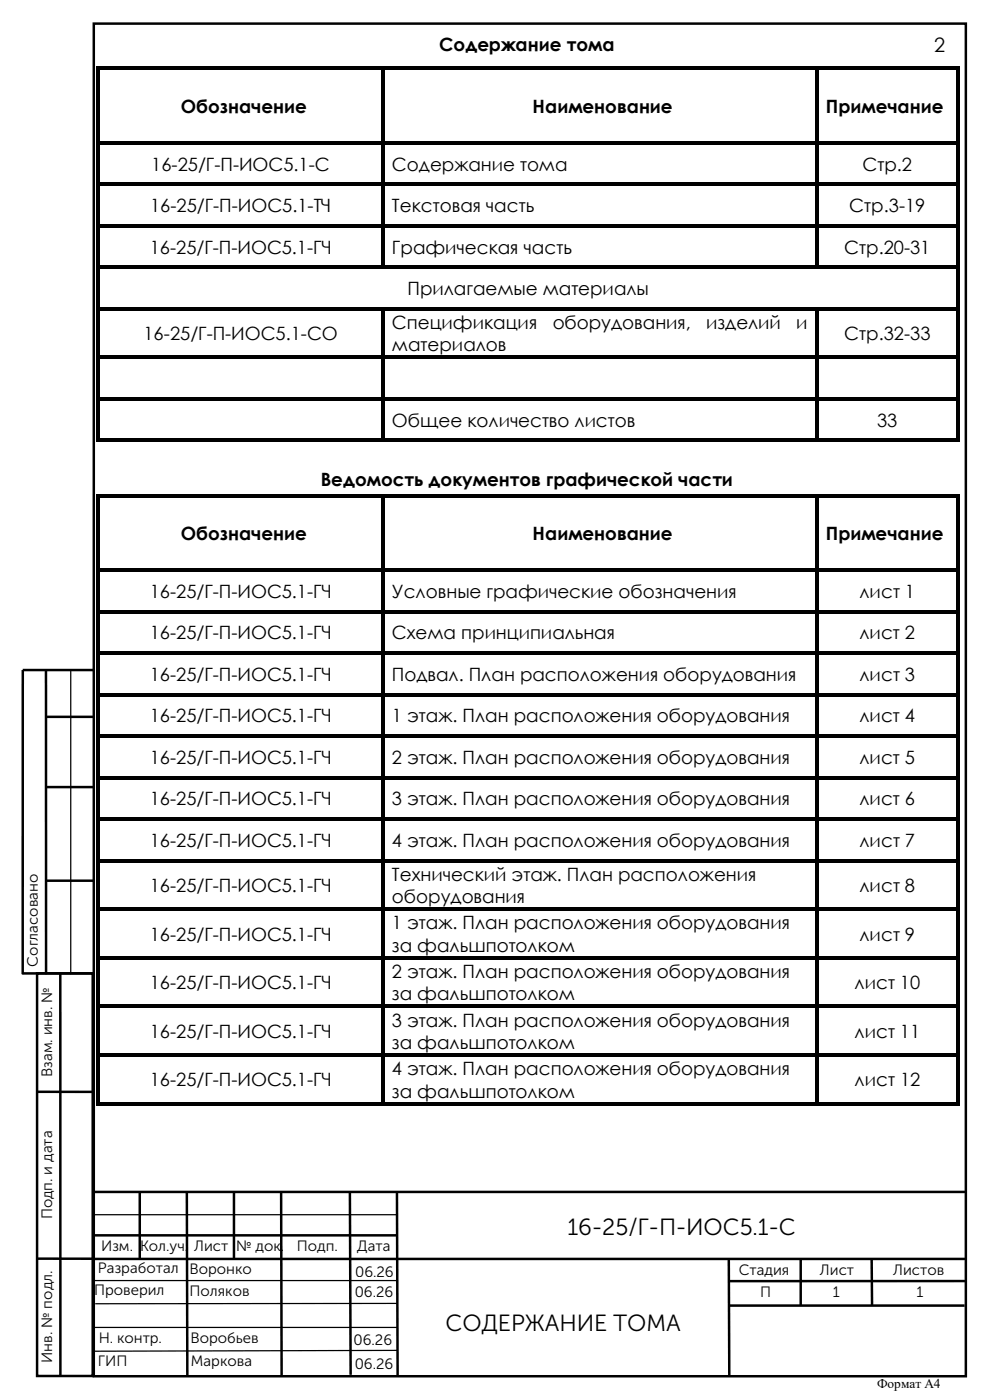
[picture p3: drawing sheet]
<svg xmlns="http://www.w3.org/2000/svg" width="210mm" height="297mm" viewBox="0 0 210 297" stroke-linecap="round" stroke-linejoin="round" font-family="sans-serif">
<defs><g id="words">
<g font-size="5">
<text x="120.4" y="262">16-25/Г-П-ИОС5.1-С</text>
<text x="94.5" y="282.4">СОДЕРЖАНИЕ ТОМА</text>
</g>
<text font-size="4.2" x="198.2" y="11.1">2</text>
<g font-size="3.9">
<text x="93.2" y="10.9">Содержание тома</text>
<text x="38.4" y="23.9">Обозначение</text>
<text x="113" y="23.9">Наименование</text>
<text x="175.2" y="23.9">Примечание</text>
<text x="32.1" y="36.2">16-25/Г-П-ИОС5.1-С</text>
<text x="83.1" y="36.2">Содержание тома</text>
<text x="183" y="36.2">Стр.2</text>
<text x="31.8" y="45">16-25/Г-П-ИОС5.1-ТЧ</text>
<text x="83.1" y="45">Текстовая часть</text>
<text x="180.2" y="45">Стр.3-19</text>
<text x="31.7" y="53.8">16-25/Г-П-ИОС5.1-ГЧ</text>
<text x="83.1" y="53.8">Графическая часть</text>
<text x="179.1" y="53.8">Стр.20-31</text>
<text x="86.4" y="62.6">Прилагаемые материалы</text>
<text x="83.1" y="69.8">Спецификация</text>
<text x="117.3" y="69.8">оборудования,</text>
<text x="149.8" y="69.8">изделий</text>
<text x="168.9" y="69.8">и</text>
<text x="30.4" y="72.2">16-25/Г-П-ИОС5.1-СО</text>
<text x="83.1" y="74.5">материалов</text>
<text x="179.1" y="72.2">Стр.32-33</text>
<text x="83.1" y="90.6">Общее количество листов</text>
<text x="186.1" y="90.6">33</text>
<text x="68" y="103.2">Ведомость документов графической части</text>
<text x="38.4" y="114.6">Обозначение</text>
<text x="113" y="114.6">Наименование</text>
<text x="175.2" y="114.6">Примечание</text>
<text x="31.7" y="126.9">16-25/Г-П-ИОС5.1-ГЧ</text>
<text x="83.1" y="126.9">Условные графические обозначения</text>
<text x="182.3" y="126.9">лист 1</text>
<text x="31.7" y="135.7">16-25/Г-П-ИОС5.1-ГЧ</text>
<text x="83.1" y="135.7">Схема принципиальная</text>
<text x="182.3" y="135.7">лист 2</text>
<text x="31.7" y="144.5">16-25/Г-П-ИОС5.1-ГЧ</text>
<text x="83.1" y="144.5">Подвал. План расположения оборудования</text>
<text x="182.3" y="144.5">лист 3</text>
<text x="31.7" y="153.3">16-25/Г-П-ИОС5.1-ГЧ</text>
<text x="83.1" y="153.3">1 этаж. План расположения оборудования</text>
<text x="182.3" y="153.3">лист 4</text>
<text x="31.7" y="162.1">16-25/Г-П-ИОС5.1-ГЧ</text>
<text x="83.1" y="162.1">2 этаж. План расположения оборудования</text>
<text x="182.3" y="162.1">лист 5</text>
<text x="31.7" y="170.9">16-25/Г-П-ИОС5.1-ГЧ</text>
<text x="83.1" y="170.9">3 этаж. План расположения оборудования</text>
<text x="182.3" y="170.9">лист 6</text>
<text x="31.7" y="179.7">16-25/Г-П-ИОС5.1-ГЧ</text>
<text x="83.1" y="179.7">4 этаж. План расположения оборудования</text>
<text x="182.3" y="179.7">лист 7</text>
<text x="31.7" y="189.2">16-25/Г-П-ИОС5.1-ГЧ</text>
<text x="83.1" y="186.9">Технический этаж. План расположения</text>
<text x="83.1" y="191.6">оборудования</text>
<text x="182.3" y="189.2">лист 8</text>
<text x="83.1" y="197.2">1 этаж. План расположения оборудования</text>
<text x="31.7" y="199.6">16-25/Г-П-ИОС5.1-ГЧ</text>
<text x="83.1" y="201.9">за фальшпотолком</text>
<text x="182.3" y="199.6">лист 9</text>
<text x="31.7" y="209.9">16-25/Г-П-ИОС5.1-ГЧ</text>
<text x="83.1" y="207.5">2 этаж. План расположения оборудования</text>
<text x="181.3" y="209.9">лист 10</text>
<text x="83.1" y="212.3">за фальшпотолком</text>
<text x="31.7" y="220.2">16-25/Г-П-ИОС5.1-ГЧ</text>
<text x="83.1" y="217.8">3 этаж. План расположения оборудования</text>
<text x="181.3" y="220.2">лист 11</text>
<text x="83.1" y="222.5">за фальшпотолком</text>
<text x="31.7" y="230.5">16-25/Г-П-ИОС5.1-ГЧ</text>
<text x="83.1" y="228.1">4 этаж. План расположения оборудования</text>
<text x="83.1" y="232.9">за фальшпотолком</text>
<text x="181.3" y="230.5">лист 12</text>
</g>
<g font-size="3.2">
<text x="8" y="205.1" transform="rotate(-90 8 205.1)">Согласовано</text>
<text x="11.1" y="228.5" transform="rotate(-90 11.1 228.5)">Взам. инв. №</text>
<text x="11.1" y="258.7" transform="rotate(-90 11.1 258.7)">Подп. и дата</text>
<text x="21.5" y="265.5">Изм.</text>
<text x="29.7" y="265.5">Кол.уч. Лист</text>
<text x="50.1" y="265.5">№ док.</text>
<text x="63" y="265.5">Подп.</text>
<text x="75.8" y="265.4">Дата</text>
<text x="20" y="274.7">Проверил</text>
<text x="20.8" y="270.1">Разработал</text>
<text x="40.2" y="270.3">Воронко</text>
<text x="40.2" y="275.1">Поляков</text>
<text x="75.3" y="275.2">06.26</text>
<text x="75.4" y="270.9">06.26</text>
<text x="156.7" y="270.6">Стадия</text>
<text x="161.2" y="275.3">П</text>
<text x="173.9" y="270.6">Лист</text>
<text x="176.7" y="275.1">1</text>
<text x="189.5" y="270.6">Листов</text>
<text x="194.4" y="275.1">1</text>
<text x="21" y="285">Н. контр.</text>
<text x="40.4" y="285">Воробьев</text>
<text x="75" y="285.4">06.26</text>
<text x="11.1" y="289.1" transform="rotate(-90 11.1 289.1)">Инв. № подл.</text>
<text x="20.8" y="289.8">ГИП</text>
<text x="40.5" y="289.8">Маркова</text>
<text x="75.3" y="290.4">06.26</text>
</g>
<text font-size="2.8" x="186.1" y="294.5">Формат А4</text>
</g></defs>
<path d="M19.8 267.1h185M154.6 267.3l.1 24.7M169.9 267v10.1M184.9 267l.1 10.1" fill="none" stroke="#000" stroke-width=".53"/>
<path d="M4.1 181.8h4.5v25.3h-4.5z" fill-rule="evenodd" fill="#fff"/>
<g fill="none" stroke="#000" stroke-width=".53">
<path d="M19.9 5h185v287h-185zM9.8 142.2v64.5M9.8 152.1h10.2M20 142.2h-15.2v64.5M9.8 167h10.2M9.8 186.9h10.2M4.7 206.5h15.3M7.9 206.5h11.8v85.5h-11.8zM12.8 206.5v85.4M7.9 231.7h11.8M19.8 236.7v55M20 252.9h185"/>
<path d="M29.7 253v14.1M39.6 253l.1 38.7M49.6 252.9v14.2M59.6 253l.1 38.7M74.2 252.8l.2 38.9M84.2 253l.1 38.7M7.9 267.1h11.8M19.8 262.1h64.6M154.6 277h50M204.8 271.8h-50.2"/>
</g>
<path d="M15 142.2v64.5M19.7 257.7h64.5M19.9 252.9h65M19.8 271.7h64.4M84.3 276.6h-64.1M19.9 281.7h64.5M84.4 286.5l-64.6 .2" fill="none" stroke="#000" stroke-width=".26"/>
<g fill="#000">
<path d="M20.4 14.1h.8v.8h-.8zM21.2 14.1h59.7v.8h-59.7zM80.9 14.9h.7zM80.9 14.1h.7v.8h-.7zM81.6 14.1h91.2v.8h-91.2zM172.8 14.9h.8zM172.8 14.1h.8v.8h-.8zM173.6 14.1h29.3v.8h-29.3zM202.9 14.1h.7v.8h-.7zM80.9 65.9h.7zM172.8 65.9h.8zM20.4 93h.8v.8h-.8z"/>
<path d="M21.2 93h59.7v.8h-59.7zM80.9 93h.7v.8h-.7zM81.6 93h91.2v.8h-91.2zM172.8 93h.8v.8h-.8zM173.6 93h29.3v.8h-29.3zM202.9 93h.7v.8h-.7zM20.4 104.8h.8v.8h-.8zM20.4 104.8h.8v.7h-.8zM21.2 104.8h59.7v.7h-59.7zM80.9 105.5l.7 .1zM80.9 104.8h.7v.7h-.7zM81.6 104.8h91.2v.7h-91.2z"/>
<path d="M172.8 105.5l.8 .1zM172.8 104.8h.8v.7h-.8zM173.6 104.8h29.3v.7h-29.3zM202.9 104.8h.7v.8h-.7zM202.9 104.8h.7v.7h-.7zM20.4 233.8h.8v.7h-.8zM21.2 233.8h59.7v.7h-59.7zM80.9 233.8h.7v.7h-.7zM81.6 233.8h91.2v.7h-91.2zM172.8 233.8h.8v.7h-.8zM173.6 233.8h29.3v.7h-29.3zM202.9 233.8h.7v.7h-.7z"/>
</g>
<g fill="#000">
<path d="M20.4 14.9h.8v15h-.8z" fill-rule="evenodd"/>
<path d="M20.4 29.9h.8v.8h-.8z" fill-rule="evenodd"/>
<path d="M20.4 30.7h.8v8h-.8z" fill-rule="evenodd"/>
<path d="M20.4 38.7h.8v.8h-.8z" fill-rule="evenodd"/>
<path d="M21.2 29.9h59.7v.8h-59.7z" fill-rule="evenodd"/>
<path d="M21.2 38.7h59.7v.8h-59.7z" fill-rule="evenodd"/>
<path d="M80.9 14.9h.7v15h-.7z" fill-rule="evenodd"/>
<path d="M80.9 29.9h.7v.8h-.7z" fill-rule="evenodd"/>
<path d="M80.9 30.7h.7v8h-.7z" fill-rule="evenodd"/>
<path d="M80.9 38.7h.7v.8h-.7z" fill-rule="evenodd"/>
<path d="M81.6 29.9h91.2v.8h-91.2z" fill-rule="evenodd"/>
<path d="M81.6 38.7h91.2v.8h-91.2z" fill-rule="evenodd"/>
<path d="M172.8 14.9h.8v15h-.8z" fill-rule="evenodd"/>
<path d="M172.8 29.9h.8v.8h-.8z" fill-rule="evenodd"/>
<path d="M172.8 30.7h.8v8h-.8z" fill-rule="evenodd"/>
<path d="M172.8 38.7h.8v.8h-.8z" fill-rule="evenodd"/>
<path d="M173.6 29.9h29.3v.8h-29.3z" fill-rule="evenodd"/>
<path d="M173.6 38.7h29.3v.8h-29.3z" fill-rule="evenodd"/>
<path d="M202.9 14.9h.7v15h-.7z" fill-rule="evenodd"/>
<path d="M202.9 29.9h.7v.8h-.7z" fill-rule="evenodd"/>
<path d="M202.9 30.7h.7v8h-.7z" fill-rule="evenodd"/>
<path d="M202.9 38.7h.7v.8h-.7z" fill-rule="evenodd"/>
<path d="M20.4 39.5h.8v8h-.8z" fill-rule="evenodd"/>
<path d="M20.4 47.5h.8v.8h-.8z" fill-rule="evenodd"/>
<path d="M20.4 48.3h.8v8h-.8z" fill-rule="evenodd"/>
<path d="M20.4 56.3h.8v.8h-.8z" fill-rule="evenodd"/>
<path d="M21.2 47.5h59.7v.8h-59.7z" fill-rule="evenodd"/>
<path d="M21.2 56.3h59.7v.8h-59.7z" fill-rule="evenodd"/>
<path d="M80.9 39.5h.7v8h-.7z" fill-rule="evenodd"/>
<path d="M80.9 47.5h.7v.8h-.7z" fill-rule="evenodd"/>
<path d="M80.9 48.3h.7v8h-.7z" fill-rule="evenodd"/>
<path d="M80.9 56.3h.7v.8h-.7z" fill-rule="evenodd"/>
<path d="M81.6 47.5h91.2v.8h-91.2z" fill-rule="evenodd"/>
<path d="M81.6 56.3h91.2v.8h-91.2z" fill-rule="evenodd"/>
<path d="M172.8 39.5h.8v8h-.8z" fill-rule="evenodd"/>
<path d="M172.8 47.5h.8v.8h-.8z" fill-rule="evenodd"/>
<path d="M172.8 48.3h.8v8h-.8z" fill-rule="evenodd"/>
<path d="M172.8 56.3h.8v.8h-.8z" fill-rule="evenodd"/>
<path d="M173.6 47.5h29.3v.8h-29.3z" fill-rule="evenodd"/>
<path d="M173.6 56.3h29.3v.8h-29.3z" fill-rule="evenodd"/>
<path d="M202.9 39.5h.7v8h-.7z" fill-rule="evenodd"/>
<path d="M202.9 47.5h.7v.8h-.7z" fill-rule="evenodd"/>
<path d="M202.9 48.3h.7v8h-.7z" fill-rule="evenodd"/>
<path d="M202.9 56.3h.7v.8h-.7z" fill-rule="evenodd"/>
<path d="M20.4 57.1h.8v8h-.8z" fill-rule="evenodd"/>
<path d="M20.4 65.1h.8v.8h-.8z" fill-rule="evenodd"/>
<path d="M20.4 65.9h.8v9.5h-.8z" fill-rule="evenodd"/>
<path d="M20.4 75.4h.8v.8h-.8z" fill-rule="evenodd"/>
<path d="M21.2 65.1h59.7v.8h-59.7z" fill-rule="evenodd"/>
<path d="M21.2 75.4h59.7v.8h-59.7z" fill-rule="evenodd"/>
<path d="M80.9 65.1h.7v.8h-.7z" fill-rule="evenodd"/>
<path d="M80.9 65.9h.7v9.5h-.7z" fill-rule="evenodd"/>
<path d="M80.9 75.4h.7v.8h-.7z" fill-rule="evenodd"/>
<path d="M81.6 65.1h91.2v.8h-91.2z" fill-rule="evenodd"/>
<path d="M81.6 75.4h91.2v.8h-91.2z" fill-rule="evenodd"/>
<path d="M172.8 65.1h.8v.8h-.8z" fill-rule="evenodd"/>
<path d="M172.8 65.9h.8v9.5h-.8z" fill-rule="evenodd"/>
<path d="M172.8 75.4h.8v.8h-.8z" fill-rule="evenodd"/>
<path d="M173.6 65.1h29.3v.8h-29.3z" fill-rule="evenodd"/>
<path d="M173.6 75.4h29.3v.8h-29.3z" fill-rule="evenodd"/>
<path d="M202.9 57.1h.7v8h-.7z" fill-rule="evenodd"/>
<path d="M202.9 65.1h.7v.8h-.7z" fill-rule="evenodd"/>
<path d="M202.9 65.9h.7v9.5h-.7z" fill-rule="evenodd"/>
<path d="M202.9 75.4h.7v.8h-.7z" fill-rule="evenodd"/>
<path d="M20.4 76.2h.8v8h-.8z" fill-rule="evenodd"/>
<path d="M20.4 84.2h.8v.8h-.8z" fill-rule="evenodd"/>
<path d="M20.4 85h.8v8h-.8z" fill-rule="evenodd"/>
<path d="M21.2 84.2h59.7v.8h-59.7z" fill-rule="evenodd"/>
<path d="M80.9 76.2h.7v8h-.7z" fill-rule="evenodd"/>
<path d="M80.9 84.2h.7v.8h-.7z" fill-rule="evenodd"/>
<path d="M80.9 85h.7v8h-.7z" fill-rule="evenodd"/>
<path d="M81.6 84.2h91.2v.8h-91.2z" fill-rule="evenodd"/>
<path d="M172.8 76.2h.8v8h-.8z" fill-rule="evenodd"/>
<path d="M172.8 84.2h.8v.8h-.8z" fill-rule="evenodd"/>
<path d="M172.8 85h.8v8h-.8z" fill-rule="evenodd"/>
<path d="M173.6 84.2h29.3v.8h-29.3z" fill-rule="evenodd"/>
<path d="M202.9 76.2h.7v8h-.7z" fill-rule="evenodd"/>
<path d="M202.9 84.2h.7v.8h-.7z" fill-rule="evenodd"/>
<path d="M202.9 85h.7v8h-.7z" fill-rule="evenodd"/>
<path d="M20.4 105.6h.8v15h-.8z" fill-rule="evenodd"/>
<path d="M20.4 120.6h.8v.8h-.8z" fill-rule="evenodd"/>
<path d="M20.4 121.4h.8v8h-.8z" fill-rule="evenodd"/>
<path d="M20.4 129.4h.8v.8h-.8z" fill-rule="evenodd"/>
<path d="M20.4 130.2h.8v8h-.8z" fill-rule="evenodd"/>
<path d="M20.4 138.2h.8v.8h-.8z" fill-rule="evenodd"/>
<path d="M21.2 120.6h59.7v.7h-59.7z" fill-rule="evenodd"/>
<path d="M21.2 129.4h59.7v.7h-59.7z" fill-rule="evenodd"/>
<path d="M21.2 138.2h59.7v.7h-59.7z" fill-rule="evenodd"/>
<path d="M80.9 105.6h.7v15h-.7z" fill-rule="evenodd"/>
<path d="M80.9 120.6h.7v.8h-.7z" fill-rule="evenodd"/>
<path d="M80.9 121.4h.7v8h-.7z" fill-rule="evenodd"/>
<path d="M80.9 129.4h.7v.8h-.7z" fill-rule="evenodd"/>
<path d="M80.9 130.2h.7v8h-.7z" fill-rule="evenodd"/>
<path d="M80.9 138.2h.7v.8h-.7z" fill-rule="evenodd"/>
<path d="M81.6 120.6h91.2v.7h-91.2z" fill-rule="evenodd"/>
<path d="M81.6 129.4h91.2v.7h-91.2z" fill-rule="evenodd"/>
<path d="M81.6 138.2h91.2v.7h-91.2z" fill-rule="evenodd"/>
<path d="M172.8 105.6h.8v15h-.8z" fill-rule="evenodd"/>
<path d="M172.8 120.6h.8v.8h-.8z" fill-rule="evenodd"/>
<path d="M172.8 121.4h.8v8h-.8z" fill-rule="evenodd"/>
<path d="M172.8 129.4h.8v.8h-.8z" fill-rule="evenodd"/>
<path d="M172.8 130.2h.8v8h-.8z" fill-rule="evenodd"/>
<path d="M172.8 138.2h.8v.8h-.8z" fill-rule="evenodd"/>
<path d="M173.6 120.6h29.3v.7h-29.3z" fill-rule="evenodd"/>
<path d="M173.6 129.4h29.3v.7h-29.3z" fill-rule="evenodd"/>
<path d="M173.6 138.2h29.3v.7h-29.3z" fill-rule="evenodd"/>
<path d="M202.9 105.6h.7v15h-.7z" fill-rule="evenodd"/>
<path d="M202.9 120.6h.7v.8h-.7z" fill-rule="evenodd"/>
<path d="M202.9 121.4h.7v8h-.7z" fill-rule="evenodd"/>
<path d="M202.9 129.4h.7v.8h-.7z" fill-rule="evenodd"/>
<path d="M202.9 130.2h.7v8h-.7z" fill-rule="evenodd"/>
<path d="M202.9 138.2h.7v.8h-.7z" fill-rule="evenodd"/>
<path d="M20.4 139h.8v8h-.8z" fill-rule="evenodd"/>
<path d="M20.4 147h.8v.8h-.8z" fill-rule="evenodd"/>
<path d="M20.4 147.8h.8v8h-.8z" fill-rule="evenodd"/>
<path d="M20.4 155.8h.8v.8h-.8z" fill-rule="evenodd"/>
<path d="M21.2 147h59.7v.7h-59.7z" fill-rule="evenodd"/>
<path d="M21.2 155.8h59.7v.7h-59.7z" fill-rule="evenodd"/>
<path d="M80.9 139h.7v8h-.7z" fill-rule="evenodd"/>
<path d="M80.9 147h.7v.8h-.7z" fill-rule="evenodd"/>
<path d="M80.9 147.8h.7v8h-.7z" fill-rule="evenodd"/>
<path d="M80.9 155.8h.7v.8h-.7z" fill-rule="evenodd"/>
<path d="M81.6 147h91.2v.7h-91.2z" fill-rule="evenodd"/>
<path d="M81.6 155.8h91.2v.7h-91.2z" fill-rule="evenodd"/>
<path d="M172.8 139h.8v8h-.8z" fill-rule="evenodd"/>
<path d="M172.8 147h.8v.8h-.8z" fill-rule="evenodd"/>
<path d="M172.8 147.8h.8v8h-.8z" fill-rule="evenodd"/>
<path d="M172.8 155.8h.8v.8h-.8z" fill-rule="evenodd"/>
<path d="M173.6 147h29.3v.7h-29.3z" fill-rule="evenodd"/>
<path d="M173.6 155.8h29.3v.7h-29.3z" fill-rule="evenodd"/>
<path d="M202.9 139h.7v8h-.7z" fill-rule="evenodd"/>
<path d="M202.9 147h.7v.8h-.7z" fill-rule="evenodd"/>
<path d="M202.9 147.8h.7v8h-.7z" fill-rule="evenodd"/>
<path d="M202.9 155.8h.7v.8h-.7z" fill-rule="evenodd"/>
<path d="M20.4 156.6h.8v8h-.8z" fill-rule="evenodd"/>
<path d="M20.4 164.6h.8v.8h-.8z" fill-rule="evenodd"/>
<path d="M20.4 165.4h.8v8h-.8z" fill-rule="evenodd"/>
<path d="M20.4 173.4h.8v.8h-.8z" fill-rule="evenodd"/>
<path d="M21.2 164.6h59.7v.8h-59.7z" fill-rule="evenodd"/>
<path d="M21.2 173.4h59.7v.8h-59.7z" fill-rule="evenodd"/>
<path d="M80.9 156.6h.7v8h-.7z" fill-rule="evenodd"/>
<path d="M80.9 164.6h.7v.8h-.7z" fill-rule="evenodd"/>
<path d="M80.9 165.4h.7v8h-.7z" fill-rule="evenodd"/>
<path d="M80.9 173.4h.7v.8h-.7z" fill-rule="evenodd"/>
<path d="M81.6 164.6h91.2v.8h-91.2z" fill-rule="evenodd"/>
<path d="M81.6 173.4h91.2v.8h-91.2z" fill-rule="evenodd"/>
<path d="M172.8 156.6h.8v8h-.8z" fill-rule="evenodd"/>
<path d="M172.8 164.6h.8v.8h-.8z" fill-rule="evenodd"/>
<path d="M172.8 165.4h.8v8h-.8z" fill-rule="evenodd"/>
<path d="M172.8 173.4h.8v.8h-.8z" fill-rule="evenodd"/>
<path d="M173.6 164.6h29.3v.8h-29.3z" fill-rule="evenodd"/>
<path d="M173.6 173.4h29.3v.8h-29.3z" fill-rule="evenodd"/>
<path d="M202.9 156.6h.7v8h-.7z" fill-rule="evenodd"/>
<path d="M202.9 164.6h.7v.8h-.7z" fill-rule="evenodd"/>
<path d="M202.9 165.4h.7v8h-.7z" fill-rule="evenodd"/>
<path d="M202.9 173.4h.7v.8h-.7z" fill-rule="evenodd"/>
<path d="M20.4 174.2h.8v8h-.8z" fill-rule="evenodd"/>
<path d="M20.4 182.2h.8v.8h-.8z" fill-rule="evenodd"/>
<path d="M20.4 183h.8v9.5h-.8z" fill-rule="evenodd"/>
<path d="M20.4 192.5h.8v.8h-.8z" fill-rule="evenodd"/>
<path d="M21.2 182.2h59.7v.8h-59.7z" fill-rule="evenodd"/>
<path d="M21.2 192.5h59.7v.8h-59.7z" fill-rule="evenodd"/>
<path d="M80.9 174.2h.7v8h-.7z" fill-rule="evenodd"/>
<path d="M80.9 182.2h.7v.8h-.7z" fill-rule="evenodd"/>
<path d="M80.9 183h.7v9.5h-.7z" fill-rule="evenodd"/>
<path d="M80.9 192.5h.7v.8h-.7z" fill-rule="evenodd"/>
<path d="M81.6 182.2h91.2v.8h-91.2z" fill-rule="evenodd"/>
<path d="M81.6 192.5h91.2v.8h-91.2z" fill-rule="evenodd"/>
<path d="M172.8 174.2h.8v8h-.8z" fill-rule="evenodd"/>
<path d="M172.8 182.2h.8v.8h-.8z" fill-rule="evenodd"/>
<path d="M172.8 183h.8v9.5h-.8z" fill-rule="evenodd"/>
<path d="M172.8 192.5h.8v.8h-.8z" fill-rule="evenodd"/>
<path d="M173.6 182.2h29.3v.8h-29.3z" fill-rule="evenodd"/>
<path d="M173.6 192.5h29.3v.8h-29.3z" fill-rule="evenodd"/>
<path d="M202.9 174.2h.7v8h-.7z" fill-rule="evenodd"/>
<path d="M202.9 182.2h.7v.8h-.7z" fill-rule="evenodd"/>
<path d="M202.9 183h.7v9.5h-.7z" fill-rule="evenodd"/>
<path d="M202.9 192.5h.7v.8h-.7z" fill-rule="evenodd"/>
<path d="M20.4 193.3h.8v9.5h-.8z" fill-rule="evenodd"/>
<path d="M20.4 202.8h.8v.8h-.8z" fill-rule="evenodd"/>
<path d="M20.4 203.6h.8v9.5h-.8z" fill-rule="evenodd"/>
<path d="M20.4 213.1h.8v.8h-.8z" fill-rule="evenodd"/>
<path d="M21.2 202.8h59.7v.8h-59.7z" fill-rule="evenodd"/>
<path d="M21.2 213.1h59.7v.8h-59.7z" fill-rule="evenodd"/>
<path d="M80.9 193.3h.7v9.5h-.7z" fill-rule="evenodd"/>
<path d="M80.9 202.8h.7v.8h-.7z" fill-rule="evenodd"/>
<path d="M80.9 203.6h.7v9.5h-.7z" fill-rule="evenodd"/>
<path d="M80.9 213.1h.7v.8h-.7z" fill-rule="evenodd"/>
<path d="M81.6 202.8h91.2v.8h-91.2z" fill-rule="evenodd"/>
<path d="M81.6 213.1h91.2v.8h-91.2z" fill-rule="evenodd"/>
<path d="M172.8 193.3h.8v9.5h-.8z" fill-rule="evenodd"/>
<path d="M172.8 202.8h.8v.8h-.8z" fill-rule="evenodd"/>
<path d="M172.8 203.6h.8v9.5h-.8z" fill-rule="evenodd"/>
<path d="M172.8 213.1h.8v.8h-.8z" fill-rule="evenodd"/>
<path d="M173.6 202.8h29.3v.8h-29.3z" fill-rule="evenodd"/>
<path d="M173.6 213.1h29.3v.8h-29.3z" fill-rule="evenodd"/>
<path d="M202.9 193.3h.7v9.5h-.7z" fill-rule="evenodd"/>
<path d="M202.9 202.8h.7v.8h-.7z" fill-rule="evenodd"/>
<path d="M202.9 203.6h.7v9.5h-.7z" fill-rule="evenodd"/>
<path d="M202.9 213.1h.7v.8h-.7z" fill-rule="evenodd"/>
<path d="M20.4 213.9h.8v9.5h-.8z" fill-rule="evenodd"/>
<path d="M20.4 223.4h.8v.8h-.8z" fill-rule="evenodd"/>
<path d="M20.4 224.2h.8v9.6h-.8z" fill-rule="evenodd"/>
<path d="M21.2 223.4h59.7v.8h-59.7z" fill-rule="evenodd"/>
<path d="M80.9 213.9h.7v9.5h-.7z" fill-rule="evenodd"/>
<path d="M80.9 223.4h.7v.8h-.7z" fill-rule="evenodd"/>
<path d="M80.9 224.2h.7v9.6h-.7z" fill-rule="evenodd"/>
<path d="M81.6 223.4h91.2v.8h-91.2z" fill-rule="evenodd"/>
<path d="M172.8 213.9h.8v9.5h-.8z" fill-rule="evenodd"/>
<path d="M172.8 223.4h.8v.8h-.8z" fill-rule="evenodd"/>
<path d="M172.8 224.2h.8v9.6h-.8z" fill-rule="evenodd"/>
<path d="M173.6 223.4h29.3v.8h-29.3z" fill-rule="evenodd"/>
<path d="M202.9 213.9h.7v9.5h-.7z" fill-rule="evenodd"/>
<path d="M202.9 223.4h.7v.8h-.7z" fill-rule="evenodd"/>
<path d="M202.9 224.2h.7v9.6h-.7z" fill-rule="evenodd"/>
</g>
<use href="#words"/>
</svg>
